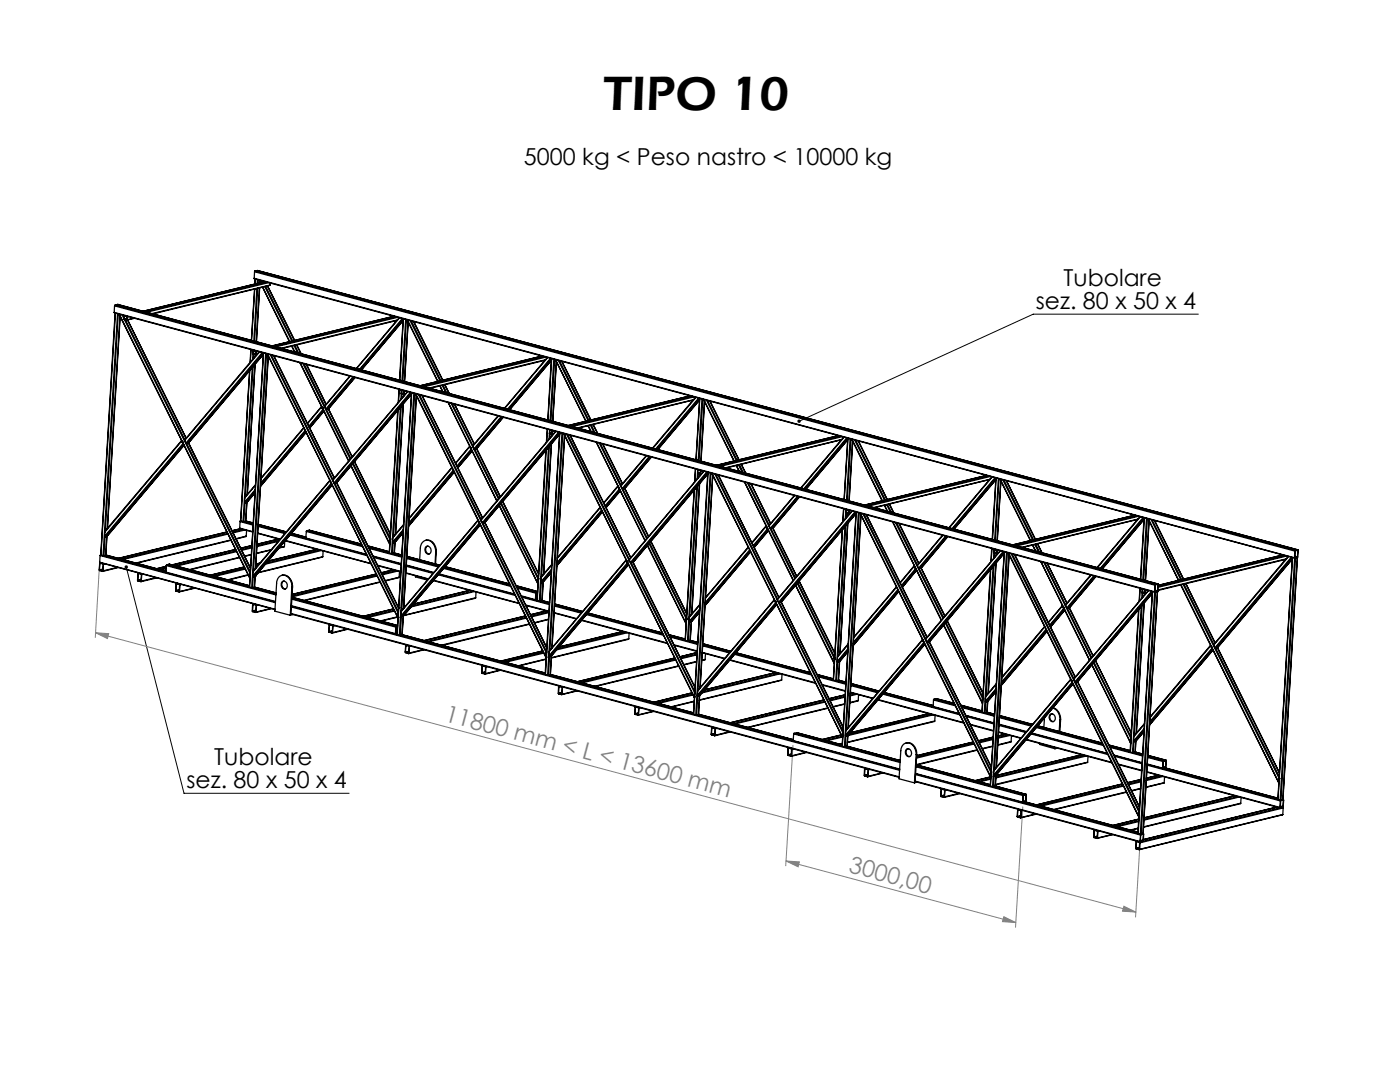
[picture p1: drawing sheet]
<svg xmlns="http://www.w3.org/2000/svg" width="279mm" height="216mm" viewBox="0 0 279 216" stroke-linecap="round" stroke-linejoin="round" font-family="sans-serif">
<defs><g id="words">
<text font-size="9.9" x="120.4" y="21.9">TIPO 10</text>
<g font-size="4.7">
<text x="104.6" y="32.9">5000 kg &lt; Peso nastro &lt; 10000 kg</text>
<text x="212.3" y="57.1">Tubolare</text>
<text x="206.7" y="61.6">sez. 80 x 50 x 4</text>
<text x="42.8" y="152.7">Tubolare</text>
<text x="37.2" y="157.2">sez. 80 x 50 x 4</text>
</g>
<g font-size="4.7" fill="#808080">
<text x="88.6" y="143.9" transform="rotate(15 88.6 143.9)">11800 mm &lt; L &lt; 13600 mm</text>
<text x="169.2" y="174" transform="rotate(15 169.2 174)">3000,00</text>
</g>
</g></defs>
<path d="M19.8 113.1l-.8 14.1M19 126.3l2.7 .1-.3 1zM19.1 126.3l207.6 55.7M158.3 148.7l-1.5 24.1M156.9 171.8l45.8 12.3M156.9 171.8l2.6 .2-.2 1zM204.1 161l-1.4 24M227.5 168.9l-.9 14.1M200.3 182.9l2.4 1.2-2.6-.2zM224.3 180.8l2.4 1.2-2.7-.2z" fill="none" stroke="#808080" stroke-width=".2"/>
<path d="M239.1 62.7h-32.9l-46.7 21.4M25.2 113.1l11.5 45.2h33" fill="none" stroke="#000" stroke-width=".2"/>
<path d="M24.9 113a.34 .34 0 0 0 .2 .5 .34 .34 0 0 0 .4-.3 .34 .34 0 0 0-.4-.4l.1 .3-.1-.3zM159.2 83.9v.3l.3-.1-.3 .1a.35 .35 0 0 0 .5 .1 .35 .35 0 0 0 0-.5 .35 .35 0 0 0-.5 .1z" fill="#000"/>
<g fill="#808080">
<path d="M19 126.3l2.7 .1-.3 1zM224.3 180.8l2.4 1.2-2.7-.2z"/>
<path d="M156.9 171.8l2.6 .2-.2 1zM200.3 182.9l2.4 1.2-2.6-.2z"/>
</g>
<g fill="none" stroke="#000" stroke-width=".25">
<path d="M50.7 55.5v.1l207.7 55.8M50.7 55.5l207.6 55.8M50.8 57.7l-.6 10.2M50.8 54.2l207.6 55.8M50.8 54.2l-.1 1.3M50.9 54.1l-.1 .1M50.9 54.1l207.6 55.7M50.9 55.7l-.1 1M50.9 55.7v1M51.3 57.6l-.6 10.5M51.4 54l207.6 55.7M51.4 54l-.5 .1"/>
<path d="M51.4 54h.1M51.4 55.8l-.1 .8M51.4 57.5l-.6 10.6M51.5 55.8v.7M51.7 55.9l.2 .5M51.8 55.9l.2 .5M51.8 57.4l-.6 10.8M51.9 56.3v.1M52.3 56.1l.1 .2M52.4 57.3l5.3 10.9M52.4 57.3l5.4 10.9M52.5 56.1l.1 .2"/>
<path d="M52.8 56.2l-24.3 5.9M52.8 57.2l5.4 10.9M53 57.2l5.4 10.8M53.3 56.3l-24.3 5.9M53.4 57.1l5.4 10.8M53.4 57l5.4 10.9M53.6 56.4l-24.3 5.9M53.9 56.9l-23.5 5.8M53.9 56.9l-23.6 5.7M53.9 56.5v.4M22.8 62.3l207.7 55.9-2.9 48.2M22.8 62.3l207.6 55.8"/>
<path d="M22.9 61l207.6 55.8M22.9 61l-.1 1.3M23 60.9l-.1 .1M23 62.5l-2.9 48.2M23 60.9l207.6 55.7M23.5 60.7h.1M23.5 60.7l207.6 55.8M23.5 60.7l-.5 .2M23.5 62.6l-2.9 48.3M23.6 62.7l-2.6 43.2M23.7 62.7l26.1 52.7M23.8 62.7l26 52.5"/>
<path d="M24 63l-2.6 42.4M24 63.1l-2.6 42.3M24.4 62.8l.3 .8M24.6 62.9l.2 .4M24.8 63.6v.1M24.8 63.1l.5 .1v.7M24.8 63.8h.6M24.8 63.1v.5M24.8 63.7l.5 .2M24.8 63.8l25.1 50.6M24.9 63l-.2 .6 .1 .2M24.9 63l.4 .1"/>
<path d="M24.9 63h.1M24.9 63h-.1M24.9 63.1h-.1M25 63.9l11.9 23.9M25.3 63.1l.1 .2M25.3 63.1h.1M25.3 63.8v.1M25.3 63.6l-.5 .1M25.3 63.5l-.5 .1M25.4 63.3v.5M25.5 63.9l11.6 23.6M25.7 63.2l-.3 .1"/>
<path d="M26.7 63.5l-1.3 .3M26.9 63.5l-1.6 .4M49.8 73.9l-1.8 30.1M50.1 69.7l-.2 2.7M50.1 69.7l-.1 2.6M50.3 73.3l-1.8 30.8M50.5 70.6l-.1 1.1M50.5 70.6h.1M50.5 70v.6l.5 .2M50.5 69.9v.1M50.5 73.1l-1.5 26M50.6 70l.5 .1-.1 .6"/>
<path d="M50.6 70l-.1 .6M50.6 70.6l.4 .1M50.6 69.9l-.1 .1M50.6 69.9l.4 .1M50.6 69.9h.1M50.7 69.9h-.1M50.7 70.7l-.1 .8M50.7 70h-.1M50.9 72.6l-1.5 26.1M51 70.7h.1M51 70.8v.2M51 70l.1 .2"/>
<path d="M51 70h.1M51 70.5l-.4 .1M51.1 70.7l-.1 .1M51.1 70.4l-.6 .2M51.1 70.2v.5M51.3 70.8h-.3v.2M51.3 70.7h-.2M51.4 70.1l-.3 .1M51.7 70.2l-14.8 17.7M51.8 70.2l-14.9 17.7M52.4 70.3l-15.3 18.1M52.5 70.7l-14.9 17.7"/>
<path d="M52.5 70.4l-15.2 18.1M52.6 70.4l-2.8 46.8M53 70.5l-2.8 46.8M53.2 70.6l-2.6 43.2M53.3 70.6l26.1 52.7M53.4 70.6l26 52.6M53.5 71l-2.5 42.4 2.6-42.4M53.9 70.8l25.5 51.5M54.2 70.8l12.3 24.9M54.6 70.9l12.1 24.5M58.2 69.1l.6 1.1M58.7 68.9l.7 1.5"/>
<path d="M58.8 68.9l.8 1.6M59.2 68.8l.9 1.8M59.8 72.4l9.8 19.6M59.9 72.4l9.7 19.6M60.4 72.5l9.5 19.1M60.7 72.6l4.1 8.4M61.1 72.7l4 8M61.2 72.7l3.9 7.9M69.8 75l-5 6M69.9 75.1l-5.1 6M70.4 75.2l-5.3 6.4M70.6 75.2l-5.4 6.5"/>
<path d="M70.8 75.3l-5.3 6.3M70.9 75.3l-5.4 6.3M71.9 73.8l8.6-10.2-.8 12.3M78.6 63.1l-24.3 5.9M79 63.2l-24.3 5.9M79.2 64l-23 5.6M79.3 63.9l-23.2 5.6M79.3 63.3l-24.3 5.9M79.6 77.7l-.1 2.6M79.7 63.4l-8.6 10.2M79.7 77.7l-.2 2.5M79.7 63.4l-8.5 10.2"/>
<path d="M80.1 78.5l-.1 1.2M80.1 78.5l.1 .1M80.1 77.8v.1M80.2 78h.4v.7M80.2 78l-.1 .5M80.2 78.6l.4 .1M80.2 77.9l-.2 .6 .6 .2M80.2 77.9l.4 .1M80.2 77.9h.1M80.2 77.8v.1M80.2 78.7v.7M80.3 77.9l-.1 .1"/>
<path d="M80.3 63.6l-8.6 10.1M80.5 63.9l-8.4 9.9M80.5 63.6l-.7 12.3M80.6 78l.1 .1M80.6 78h.1M80.6 78.7h.1M80.6 78.5l-.4 .1M80.6 78.4l-.5 .1M80.7 78.7h-.1M80.7 78.1v.6M80.8 78.7h-.2v.3v-.3M80.9 78.6l-.2 .1"/>
<path d="M81 63.7l-.8 12.3M81 78l-.3 .1M81.1 63.8l-.7 12.3M81.2 63.8l6.1 12.3-6-12.2M81.3 78.1l-14.9 17.7M81.4 78.1l-15 17.7M81.5 64.2l-.7 11.9 .7-11.9M81.8 64l6 12M81.9 78.3l-15.2 18M82.1 78.7l-14.9 17.6M82.1 78.4l-15.3 18M82.1 64l5.9 12"/>
<path d="M82.2 78.4l-2.9 48.2M82.6 78.5l-2.9 48.3M82.8 78.5l-2.6 43.3M82.9 78.6l26.1 52.6M83 78.6l26 52.5M83.1 78.9l-2.6 42.5M83.1 79l-2.5 42.3M83.5 78.7l25.5 51.5 .1-.1M83.7 78.8l12.3 24.8M84.2 78.9l12.1 24.4M87.8 77l.6 1.2M88.3 76.9l.7 1.5"/>
<path d="M88.4 75.8l-5.8-11.6 5.7 11.7M88.4 76.8l.8 1.6M88.8 76.8l.9 1.7-.9-1.7M108.2 71l-24.4 6M108.6 71.2l-24.3 5.9M108.8 71.9l-23 5.6M108.8 71.8l-23.2 5.6M108.9 71.3l-24.3 5.9M109.2 71.3l-8.6 10.2M109.3 71.4l-8.6 10.1M109.9 71.5l-8.6 10.2M110 71.9l-8.3 9.9"/>
<path d="M110.1 71.6l-.7 12.2M110.5 71.7l-.7 12.2M110.7 71.7l-.7 12.3M110.8 71.8l6.1 12.3M111 72.1l-.7 12 .8-11.9M111.4 71.9l6 12M111.7 72l5.8 11.9M112.1 72.1l5.8 11.7M137.8 79l-24.4 5.9M138.2 79.1l-24.4 5.9M138.3 79.8l-22.9 5.6M138.4 79.8l-23.2 5.6"/>
<path d="M138.5 79.2l-24.3 5.9M138.8 79.3l-8.6 10.1M138.9 79.3l-8.6 10.1M139.4 79.4l-8.6 10.2M139.6 79.8l-8.3 9.9M139.6 79.5l-8.6 10.1M139.6 79.5l-.7 12.3 .8-12.3M140.1 79.6l-.8 12.3M140.3 79.7l-.8 12.2M140.4 79.7l6.1 12.3M141 79.9l5.9 12M141.2 79.9l5.9 11.9"/>
<path d="M36.2 88v-.1l-15.2 18M36.2 88l.3 .5M36.2 88l-15.2 18.2M36.3 87.9l.2 .6M36.4 88.2h.1M36.4 88.3h.1M36.5 88.5l.1 .1M36.5 88.5l-15.6 18.5M36.6 88.6l-15.6 18.6M36.7 88.8l-15.4 18.3M36.9 87.9l.2 .5M37.1 88.4l.2 .1"/>
<path d="M37.3 88.5l12.7 25.6M37.6 88.4l12.4 24.9M37.6 88.4l12.4 25M37.6 88.4l-.3 .1M48.9 99.3l-.1 .9M50.9 97.7l-2.1 2.5M50.9 98l-2 2.4M51 96.7l-2.1 2.6M51 96.8l-2.1 2.5M60.6 85.3l-8.5 10.1M60.6 85.4l-8.5 10.1M60.9 85.9l-8.9 10.5"/>
<path d="M61 86l-9 10.7M61.1 86.3l-9.1 10.7M64.2 81.2v-.1l-2.9 3.4M64.2 81.2l.2 .5M64.2 81.2l-2.8 3.3M64.2 81.2l.3 .5M64.3 81.4h.1M64.3 81.5h.1M64.4 81.7l.1 .1-2.8 3.4M64.4 81.7l-2.8 3.4M64.6 82.1l-2.8 3.3M64.8 81v.1"/>
<path d="M64.8 81.1l.3 .5M65.1 81.6l.1 .1M65.2 81.7l4.8 9.8M65.5 81.6h.1M65.5 81.6l4.8 9.6M65.5 81.6l-.3 .1M65.8 96v-.2l-15.2 18.1M65.8 96l.3 .4M65.8 96l-15.3 18.1M65.9 96l.2 .5M65.9 95.9v.1M65.9 96.1h.1"/>
<path d="M66 96.2h.1M66.1 96.4l.1 .2-15.7 18.5M66.1 96.4l-15.7 18.5M66.3 96.8l-15.4 18.2M66.4 95.8l.3 .5M66.7 96.3l.1 .1M66.8 96.4l12.7 25.7M67.2 96.3l12.4 25M67.2 96.3l-.4 .1M70 93l7.8 15.6M70.1 92.9l7.7 15.5M70.4 92.6l7.4 15 .1-.2"/>
<path d="M70.5 92.4l7.4 14.9M70.7 92.1l7.2 14.5M70.8 92.1l7.1 14.4M79.4 81.9l-1.7 28.4M79.4 81.8l-1.7 28.5M79.9 81.3l-1.8 29.2M80.1 81.1l-1.6 26M80.5 80.6l-1.6 26M80.5 80.6l-1.5 26M89.4 80.3l9.7 19.6M89.5 80.3l9.7 19.6M90 80.5l9.5 19.1"/>
<path d="M90.2 93.3l-8.5 10.1M90.2 93.3l-8.5 10.2M90.2 80.5l4.2 8.4M90.5 93.8l-8.9 10.6M90.6 94l-9 10.6M90.7 94.2l-9.1 10.8 9.1-10.8M90.7 80.6l4 8M93.7 89.1v-.1l-2.8 3.4M93.7 89.1l.3 .6M93.7 89.1l-2.8 3.4M93.8 89.1h.1M93.9 89.3h.1"/>
<path d="M93.9 89.4h.1M94 89.7h.1l-2.8 3.4M94 89.7l-2.8 3.3M94 89.6l.1 .1M94.2 90l-2.8 3.3M94.4 89l.2 .5M94.6 89.5l.2 .1M94.8 89.6l4.8 9.8M95.1 89.5h.1M95.1 89.5l5.3-6.2-5.3 6.2M95.1 89.5l-.3 .1M95.1 89.5l4.7 9.6"/>
<path d="M95.1 89.5l4.8 9.6M99.4 83l-5 6M99.5 83l-5.1 6M100 83.1l-5.4 6.4M100.2 83.2l-5.4 6.4M101.5 81.7l8.5-10.2-.7 12.3M108.9 89.9l-1.7 29.9M109 89.8l-1.8 30M109.2 85.6l-.2 2.6M109.3 85.6l-.2 2.6M109.5 89.3l-1.9 30.6M109.6 86.4l.5 .3"/>
<path d="M109.6 86.5v1.1M109.6 89l-1.5 26M109.7 86.4v.1M109.7 85.7v.2M109.7 85.9l.5 .1M109.7 85.9l-.1 .5M109.7 86.5l.4 .1M109.7 85.8v.1M109.7 85.8l.5 .1M109.7 85.8h.1M109.8 86.6l-.1 .8M109.8 85.8h-.1"/>
<path d="M109.8 85.9h-.1M110 88.6l-1.5 25.9M110.1 88.5l-1.6 26M110.1 86.7v.3M110.2 85.9l.1 .1M110.2 85.9h.1M110.2 86.6h-.1M110.2 86.4l-.5 .1M110.2 86.3l-.5 .1M110.2 86l-.1 .6M110.2 86.6l-.1 .1M110.3 86l-.1 .6"/>
<path d="M110.4 86.6l-.2 .1v.2M110.5 86.5l-.3 .1M110.6 86h-.3M110.9 86.1l-14.9 17.5M110.9 86.1l-14.9 17.7M111.5 86.2l-15.2 18.1M111.7 86.3l-15.3 18.1M111.7 86.6l-14.9 17.7M112.1 86.4l-2.8 48.3M112.3 86.5l-2.6 43.3M112.5 86.5l26.1 52.7M112.5 86.5l26 52.6"/>
<path d="M113.1 86.6l25.5 51.6v-.2M113.3 86.7l12.3 24.9M113.8 86.9l12.1 24.4M117.3 84.9l.6 1.2M117.4 84.9l.6 1.2M117.8 84.8l.7 1.5M118 84.8l.7 1.6M118.4 84.7l.9 1.8M119 88.2l9.7 19.7-9.7-19.6M119.6 88.4l9.4 19.1M119.8 88.5l4.2 8.3M120.3 88.6l3.9 7.9-3.9-7.9"/>
<path d="M123.3 97.1v-.1l-2.8 3.3M123.3 97l.3 .6M123.3 97.1l.3 .5M123.3 97.1l-2.8 3.3M123.4 97.3h.1M123.5 97.3v.1M123.6 97.6v.1M123.6 97.6l-2.8 3.3M123.6 97.6h.1M123.7 97.7l-2.9 3.4M123.9 97l.3 .5M124.2 97.5l.1 .1"/>
<path d="M124.3 97.6l4.9 9.8M124.7 97.5l4.7 9.6M124.7 97.5l-.4 .1M124.7 97.5h.1M124.7 97.5l4.7 9.5M129 90.9l-5.1 6.1M129.6 91.1l-5.4 6.4M129.8 91.1l-5.5 6.5M130 91.2l-5.3 6.3M138.6 97.7l-1.8 30.1M138.7 96.1l.1-2.5-.2 2.6M139 97.2l-1.8 30.7"/>
<path d="M139.2 94.4l-.1 1.2M139.2 96.9l-1.5 26M139.2 94.4h.1M139.2 93.7v.1M139.3 93.8l.5 .1-.1 .7M139.3 93.8l-.1 .6M139.3 94.4l.4 .2M139.3 93.7h.1M139.4 93.8h-.1M139.4 94.5l-.1 .8M139.6 96.5l-1.6 26M139.6 96.5l-1.5 25.9"/>
<path d="M139.7 94.6v.3M139.7 94.5v.4M139.8 93.8h-.6v.7l.5 .1M139.8 93.8v.2M139.8 93.8h.1M139.8 94.3l-.5 .1M139.8 94.3l-.6 .1M139.8 94.5l-.1 .1M139.8 94v.5M139.9 94.6h-.2M140.1 94.5h-.3M140.1 93.9l-.3 .1"/>
<path d="M140.4 94l-14.8 17.7M140.5 94l-14.9 17.7M140.6 80.1l-.7 11.9M141.1 94.2l-15.3 18M141.3 94.5l-15 17.7M141.3 94.2l-2.9 48.3M141.7 80l5.8 11.8M141.7 94.3l-2.8 48.3M141.9 94.4l-2.6 43.3M142 94.4l26.1 52.7v-.1M142.1 94.4l26 52.6M142.7 94.6l25.5 51.5"/>
<path d="M142.9 94.7l12.3 24.8M143.3 94.8l12.1 24.4M146.9 92.9l.6 1.2M147 92.9l.6 1.2M147.4 92.8l.7 1.4M147.6 92.7l.7 1.6M148.6 96.2l9.7 19.6-9.7-19.6M148.8 94.4l-.8-1.8 .8 1.8M149.2 96.3l9.4 19.1M149.4 96.4l4.1 8.4M158.5 98.8l-5 6.1M158.6 98.9l-5.1 6"/>
<path d="M159.2 99l-5.5 6.4M159.3 99.1l-5.4 6.4M167.3 86.9l-24.3 6M167.7 87l-24.3 6M167.9 87.8l-23 5.6M168 87.7l-23.2 5.6M168.1 87.1l-24.4 6M168.4 87.2l-8.6 10.2M168.5 87.2l-8.6 10.2M169 87.4l-8.6 10.1M169.2 87.8l-8.4 9.8M169.2 87.4l-8.6 10.2"/>
<path d="M169.2 87.4l-.7 12.3M169.2 87.5l-.7 12.2M169.7 87.6l-.8 12.2M169.8 87.6l-.7 12.3M170 87.6l6 12.3M170 87.7l6.1 12.2M170.1 88l-.7 11.9M170.2 88.1l-.7 11.9M170.6 87.8l5.9 12M170.8 87.9l5.9 11.9M171.3 88l5.8 11.7M196.9 94.9l-24.4 5.9"/>
<path d="M197.3 95l-24.3 5.9M197.4 95.7l-22.9 5.6M197.6 95.6l-23.3 5.7M197.6 95.1l-24.3 5.9M197.9 95.1l-8.5 10.2M198 95.2l-8.6 10.1M198.6 95.3l-8.6 10.2M198.7 95.4l-8.6 10.1M198.8 95.7l-8.4 9.9M198.8 95.4l-.8 12.2M198.8 95.4l-.7 12.2M199.2 95.5l-.7 12.3"/>
<path d="M199.4 95.5l-.8 12.3M199.5 95.6l6.1 12.3M199.7 96l-.7 11.9M200.1 95.7l6 12.1M200.4 95.8l5.9 11.9M200.8 95.9l5.9 11.7M19.9 113.7v.1M19.9 112.4l-.1 1.4 .7 .2 .1-.1M19.9 112.2l35 9.4M19.9 113.8l.6 .1M19.9 112.4l.7 .2-.1 1.3M19.9 112.3h.1"/>
<path d="M19.9 112.4v1.3M19.9 112.4h.2M20 112.3l-.1 .1M20 112.3l.6 .2M20 110.8l-.1 1.4M20 110.8l35 9.5M20.1 110.7h.1M20.1 110.7l-.1 .1M20.1 110.7l.5 .2M20.5 113.9h.1M20.5 113.6l-.6 .2M20.5 113.6l-.6 .1"/>
<path d="M20.6 110.9h.1M20.6 112.5v.1M20.6 112.5h.1M20.6 112.6v1.3M20.6 110.9l12.6 3.3M20.9 107l.1 .2M21 106.2l-.1 .8M21 107.2l-.3 3.7M21 112.5l-.4 .1M21 105.9v.3M21.1 110.8h.1M21.1 110.8l-.4 .1"/>
<path d="M21.1 110.7l12 3.3-12-3.2M21.3 107.1l-.3 .1M21.3 107.1l-.2 3.7M21.3 107v.1M23.5 113.2l-2.9 .7M23.6 111.4l21.7-5.2-21.7 5.2M23.6 113.2l-3.1 .8M27.5 115.8l.1 .1M27.6 115.9l.5 .1M27.6 114.5l.6 .1-.1 1.4M27.6 114.5l-.1 1.3M27.6 114.5h.1"/>
<path d="M27.7 114.3l-.1 .1M28.1 116h.1M28.2 115.7l-.6 .2M28.2 115.6l-.7 .2M28.2 114.5l.1 .2M28.2 114.5l-.7-.1-.1 1.4 .1 .1 .6 .2M28.2 116l-.1 .1M28.2 114.5h.1M28.3 114.7l-.1 1.3M28.6 114.6l-.3 .1M31.1 115.3l-2.9 .7M31.3 115.3l-3.1 .8"/>
<path d="M33.1 114.2l21.9 5.9M33.1 114.2l21.9 5.8M33.2 113.5l-1 .2M33.2 113.3l-1.3 .3M33.2 113l-1.9 .5M33.2 112.9l-.1 1.3M33.2 112.9l21.9 5.8M33.3 112.7l16.5 4.5M33.3 112.7l-.1 .2M33.8 112.6l16 4.3M33.8 112.6l-.5 .1M33.8 112.6h.1"/>
<path d="M35.1 117.8l.1 .1M35.2 117.9l.5 .1M35.2 116.6l.6 .1-.1 1.3M35.2 116.6l-.1 1.2M35.2 116.4l-.1 1.5 .7 .1M35.2 116.4l.6 .2M35.3 116.4h-.1M35.3 116.5l-.1 .1M35.7 118h.1M35.8 117.7l-.6 .2M35.8 117.7l-.7 .1M35.8 116.6l.1 .1"/>
<path d="M35.8 116.6h.1M35.9 116.7l-.1 1.3M36.2 116.6l-.3 .1M38.7 117.3l-2.9 .7M38.9 117.4l-3.1 .7M45.4 106.4l-21.2 5.2M45.5 106.6l-21 5.1M46.1 107.7l-19 4.7M46.1 107.8l-18.9 4.6M47 109.6l-12.7 3.1M47.1 109.9l-12.2 3M47.2 110.1l-12 2.9"/>
<path d="M47.8 111.2l-10.1 2.5M47.8 105.4v.1l2.6 .7M47.8 111.3l-9.9 2.4M47.8 105.4l2.6 .7M47.9 104.1l-.1 1.3M47.9 104.1l2.6 .7M47.9 105.5l-1.6 .4 1.7-.4M48 103.9l-.1 .2M48 103.9h.1M48 103.9v.1M48 104l.5 .1M48.5 104.1h.1"/>
<path d="M48.5 105.7l-2.1 .5M48.5 104.1l2 .5M48.7 113.1l-6.8 1.7M48.8 113.1l-6.8 1.7M48.8 100.2l.1 .2M48.9 113.4l-6.4 1.5M48.9 105.8l-2.4 .5M48.9 100.4l-.3 3.7M48.9 113.6l-6 1.4M49 104h.1M49 104l1.5 .4M49 104l-.4 .1"/>
<path d="M49.1 107l-2 .6M49.1 107l-2 .5M49.2 105.8l-.1 1.2M49.2 100.3l-.3 .1M49.2 100.3l-.2 3.7M49.3 100.3h-.1M49.3 100.3l1.6-1.9-1.7 1.9M49.3 100.3l-.3 3.7M49.5 114.7l-4.1 1M49.5 114.8l-4 .9M49.7 112.9l.3-.1-.2 .1M49.8 115.2v.2"/>
<path d="M49.8 117.2l.4 .1M49.8 115.3h.1M49.9 114.4l-.1 .8M49.9 113.1h.1M49.9 114.2v.2M49.9 114.3v.1M49.9 114.4v.9M49.9 114.5h.1M50 113.3h.1M50.1 110.7l-1.2 .3M50.2 110.6l-1.4 .3M50.2 117.3h.2"/>
<path d="M50.2 109.3l-2 .5M50.2 109.1l-2 .6M50.3 108.8l-2.3 .6 2.3-.5M50.3 117.3l4.8 1.3M50.4 114.9l.1 .2M50.5 114.1l-.1 .8M50.5 115.1l-.1 2.2M50.6 113.9l-.1 .2M50.8 117.2l-.4 .1M50.8 117.2h.1M50.8 117.2l4.3 1.1M50.9 115h.1"/>
<path d="M50.9 115l-.1 2.2M50.9 115l-.4 .1M51.3 108.6l4.3-1-4.3 1M51.4 113h-.4M51.4 106.4l4.5 1.2M51.5 105l5.3 1.5M51.5 104.9l5.4 1.4M51.5 112.7l-.5 .2M51.9 112.4l-.9 .2M54 109.7l-2.8 .8M54.2 109.7l-3 .7M55.5 108l-4.2 1.1"/>
<path d="M55.7 107.8l-4.4 1.1M56.3 114.8a1.98 1.98 0 0 1 2.1 2.3M56.3 116.1a.78 .78 0 0 1 1 .4 .78 .78 0 0 1-.3 1 .85 .85 0 0 1-.8-.5 .85 .85 0 0 1 .1-.9zM56.6 116a.87 .87 0 0 0-.3 .9 .87 .87 0 0 0 .7 .6M56.8 109l-1.1 .4M56.8 109l-1.1 .3M56.8 108v1M56.9 107.9l17.2 4.6M57 107.8l17 4.6M57.1 106.1l-5.6-1.5 5.6 1.6M57.9 106.8l15.4 4.1M58 106.6l3.1 .9"/>
<path d="M58.2 117.2a1.91 1.91 0 0 0-2.1-2.3 1.57 1.57 0 0 0-.9 1.4l-.3 5.7 3 .8M58.2 119.2l21.1 5.6M58.2 117.2l-.3 5.6M58.2 119.4l20.9 5.6M58.2 119.6l20.8 5.5M58.3 118.6l16.8-4.1-16.8 4.1M58.4 117.1l-.2 .1M58.4 117.1l-.3 5.5M61 107.4l12.2 3.3M61 107.4l12.1 3.2M61.1 107.2l-2.9-.8 2.9 .8M61.1 106l-.1 1.4"/>
<path d="M61.1 106l11.3 3.1M61.2 105.9l-.1 .1M61.2 105.9l11.1 3M61.7 105.8h.1M61.7 105.8l10.4 2.8M61.7 105.8l-.5 .1M63.3 109.6l-9.9 2.4M63.8 109.7l-10.7 2.7M64.1 109.9l-11.1 2.7M64.4 111.1l-12.9 3.2M64.4 111.1l-12.8 3.1M64.5 109.9l-.1 1.2"/>
<path d="M73.4 108.9l4.3 1.2M73.6 109.3l4.1 1M73.7 109.4l6.5 1.8M74.4 110.9l5.7 1.6M74.5 111.1l5.6 1.5M74.6 111.2l5.5 1.5M75.2 114.8l-16.9 4.1M75.3 114.9l-17 4.2M75.4 112.8l4.6 1.2M75.4 112.9l4.6 1.2M75.8 116.1l-15.2 3.7M75.9 116.2l-15.1 3.6"/>
<path d="M77.7 110.3l.4 .2M77.8 108.4v.2M77.8 108.4v.1M77.8 107.7h.1M77.9 107.5l-.1 .9M77.9 107.6h.1M78.1 110.5h.2M78.2 110.5l2 .5M78.4 108.1l.1 .2M78.4 107.3v.8M78.5 108.3l-.2 2.2M78.5 113.7l-2.4 .6"/>
<path d="M78.7 110.4l-.4 .1M78.7 110.4h.1M78.7 110.3l1.5 .4M78.7 110.3l1.5 .5M78.8 108.2l-.3 .1M78.8 108.2h.1M78.8 108.2l-.1 2.2M79.1 113.9l-2.9 .6M79.4 113.9l-3.1 .8M79.7 115.2l-2.8 .7M79.7 114.1v1.1M80.5 106.3l-1.7 1.9"/>
<path d="M80.5 105.9l-2 2.4M80.5 105.7l-2.1 2.4M80.5 104.7l-2.1 2.6M80.5 104.8l-2.1 2.5M81 114.3l4.5 1.2M81 114.4l4.4 1.2M81.1 113l5.3 1.4M81.1 112.8l5.4 1.5M81.1 112.7l5.5 1.5M81.2 111.3l6.4 1.7M81.2 111.4l6.3 1.7M81.2 111l6.6 1.8"/>
<path d="M82.9 114.9l2.5 .7M82.9 114.9v.2l2.4 .6M83 114.9h-.1M84.9 107.8a1.99 1.99 0 0 1 2.2 2.3M85.1 109.1a.76 .76 0 0 1 .9 .5 .76 .76 0 0 1-.6 1 .92 .92 0 0 1-.3-1.5zM85.3 109a.87 .87 0 0 0-.3 .9 .87 .87 0 0 0 .7 .6M86.5 115.9l17.1 4.5M86.5 115.8l17.1 4.6M87 110.2a1.95 1.95 0 0 0-2.2-2.3 1.74 1.74 0 0 0-.9 1.5l-.2 2.3M87 110.2l-.2 2.3M87.1 110.1l-.1 .1M87.1 110.1l-.2 2.5"/>
<path d="M87.5 114.7l15.3 4.1M87.6 114.6l15.2 4M87.6 114.5l15.1 4M88.5 113.4l13.5 3.6M88.7 113.3l13.1 3.5M88.8 113.1l12.9 3.4M93.8 117.8l-11.3 2.7M94.4 118l-12.2 2.9M94.7 118l-12.7 3.1M94.9 119.3l-14.3 3.5M95 118.1l-.1 1.2M95.4 103.9v-.1l-15.3 18.2"/>
<path d="M95.4 103.9l.2 .5M95.4 103.9l-15.3 18.1M95.4 103.9l.3 .5M95.4 103.9h.1M95.5 104.1h.1M95.6 104.1h.1M95.6 104.4l.1 .1-15.6 18.5M95.6 104.4l-15.6 18.5M95.8 104.7l-15.3 18.2M96 103.6v.2M96 103.8l.3 .5M96.3 104.3l.1 .1"/>
<path d="M96.4 104.4l12.7 25.6M96.8 104.2v.1M96.8 104.3l12.3 24.9M96.8 104.3l12.3 25M96.8 104.3l-.4 .1M99.9 100.5l7.5 15M100 100.4l7.4 14.9v.2M100.3 100l7.2 14.5M103 116.9l4.3 1.1M103.2 117.2l3.8 1M103.3 117.4l3.6 1M104 118.9l2.9 .8"/>
<path d="M104.1 119l2.8 .8M104.2 119.2l5.4 1.5M106.9 119.7v.1M106.9 119.6v.1M106.9 119.7h.1M106.9 119.4l.3 .1M106.9 118.4v1.3M106.9 119.3l.3 .1M106.9 119.8h.3M107 118.2l-.1 .2M107.2 119.6l-.3 .1M107.2 119.7l-.3 .1"/>
<path d="M107.2 119.8l.4 .1M107.2 118.2l-.2 .1-.1 1.3M107.3 118.1l-.3 .1M107.3 116.4l.1 .2M107.3 116.4l-7.7-15.5 7.8 15.6M107.4 116.4v.1M107.4 116.4h.1M107.4 115.5l-.1 .9M107.4 115.7h.1M107.4 115.4v.1M107.4 115.5h.1M107.4 115.5v.9"/>
<path d="M107.6 119.9l.2 .1M107.7 120l1.9 .5M108 116.1v.1M108 115.2v.9M108 116.2l-.2 3.8M108.2 119.9h.1M108.2 119.9l-.4 .1M108.2 119.8l1.5 .4M108.4 116.2l-.2 3.7M108.4 116.2h-.4M110 114.2l-1.6 2M110 113.8l-2 2.4"/>
<path d="M110.1 113.6l-2.1 2.5M110.1 112.7l-2.1 2.5M110.1 112.6l-2.1 2.6M119.8 101.2l-8.6 10.1M119.8 101.3l-8.6 10.1M120.1 101.8l-8.9 10.5M120.1 101.9l-8.9 10.6M120.2 102.1l-9.1 10.8M120.9 101.3l2.9-3.4-2.8 3.4M125 111.8v-.1l-15.4 18.3M125 111.8l.2 .5M125 111.8l-15.4 18.2"/>
<path d="M125 111.8l.3 .6M125 111.8h.1M125.1 112h.1M125.1 112.1h.1M125.2 112.3l.1 .1M125.2 112.3l-15.6 18.5M125.3 112.5l-15.6 18.5M125.6 111.7l.2 .5M125.8 112.2l.2 .1M126 112.3l15.3-18.1-2.9 48.3M126 112.3l12.6 25.6M126.3 112.2l12.4 25"/>
<path d="M126.3 112.2l-.3 .1M129.2 108.8l7.7 15.7M129.5 108.4l7.4 15.1 .1-.2M129.6 108.3l7.4 14.9M129.9 108l7.2 14.5M149.3 109.1l-8.5 10.1M149.4 109.2l-8.6 10.1M149.6 109.7l-8.8 10.5M149.7 109.9l-9 10.6M149.8 110.1l-9.1 10.8M152.9 105.1v-.2l-2.9 3.4M152.9 105.1l.2 .5"/>
<path d="M152.9 105.1l-2.8 3.3M152.9 105l.3 .6M153 105.2h.1M153.1 105.3h.1M153.1 105.6h.1M153.1 105.6l-2.8 3.3M153.2 105.7l-2.8 3.3M153.4 105.9l-2.9 3.3M153.5 104.9l.2 .5M153.7 105.4l.2 .1M153.8 104.5l-3.9-8 3.9 8M153.9 105.5l4.8 9.8"/>
<path d="M154.2 105.4l5.4-6.3-5.3 6.3M154.2 105.4l4.8 9.6M154.2 105.4l-.3 .1M154.2 105.4h.1M154.3 105.4l4.7 9.6M154.5 119.8v-.1l-15.2 18M154.5 119.8l.3 .5M154.5 119.8l-15.3 18.1M154.6 119.7l.2 .6M154.7 119.9h.1M155.2 119.6v.1M155.2 119.7l.2 .5"/>
<path d="M158.7 116.8l7.8 15.6v-.1M158.8 116.7l7.7 15.6M159.1 116.4l7.4 15M159.2 116.2l7.4 15M159.5 116l7.1 14.4M159.5 115.9l7.1 14.5M168.1 105.7l-1.8 30M168.3 101.5l-.1 2.6M168.4 101.5l-.2 2.5M168.6 105.1l-1.8 30.7M168.8 102.3l.5 .3M168.8 102.3l-.1 1.2"/>
<path d="M168.8 102.3l.1 .1M168.8 101.6v.1M168.8 104.9l-1.5 26M168.8 101.8l.6 .1M168.8 101.8v.5M168.9 101.7h.1M168.9 102.4l.4 .1M168.9 101.7l-.1 .6M168.9 101.7l.4 .1M168.9 102.5v.8M169 101.7l-.2 .1M169.2 104.4l-1.6 26"/>
<path d="M169.3 102.6v.2M169.3 101.8l.1 .1M169.3 101.8h.1M169.3 102.5h.1M169.3 102.3l-.4 .1M169.4 101.9l-.1 .6M169.4 102.5l-.1 .1M169.4 102.2l-.6 .1M169.4 101.9v.6M169.5 102.5l-.2 .1v.2M169.6 102.4l-.2 .1M169.7 101.8l-.3 .1"/>
<path d="M170 102l-14.8 17.6M170.1 102l-14.9 17.7M170.6 102.1l-15.2 18.1M170.8 102.5l-14.9 17.7M170.9 102.2l-2.8 46.7M171.3 102.3l-2.8 46.7M171.5 102.3l-2.6 43.3M171.6 102.4l26.1 52.7-3.1 .7 3.1-.8M171.7 102.4l26 52.5M171.8 102.8l-2.5 42.4M172.2 102.6l25.5 51.5M172.4 102.6l12.3 24.9"/>
<path d="M172.9 102.7l12.1 24.4M176.5 100.8l.6 1.2M177 100.7l.7 1.5M177.1 100.7l.8 1.5M177.5 100.6l.9 1.7M177.5 100.6l.9 1.8M178.1 104.1l9.8 19.7M178.2 104.1l9.7 19.7M178.7 104.3l9.5 19.1M178.9 117.1l-8.5 10.1M178.9 117.2l-8.5 10.1M179 104.4l4.1 8.3"/>
<path d="M179.2 117.7l-8.9 10.5M179.2 117.8l-8.9 10.6M179.4 118l-9.1 10.8M179.4 104.5l4 7.9-3.9-7.9M180.1 117.2l2.8-3.4-2.8 3.4M182.5 113v-.1l-2.9 3.3M182.5 113l.2 .5M182.5 113l-2.8 3.3M182.5 112.9l.2 .6M182.6 113.1v.1M182.6 113.2h.1M182.7 113.5l.1 .1"/>
<path d="M182.7 113.5l-2.8 3.3M182.8 113.5h.1M182.8 113.6l-2.8 3.3M183.1 112.9l.2 .4M183.3 113.3l.1 .2M183.4 113.5l4.9 9.7M183.8 113.3l5.4-6.2-5.4 6.3M183.8 113.3l4.8 9.6M183.8 113.4l4.8 9.5M183.8 113.4l-.4 .1M183.8 113.3v.1M188.1 106.8l-5 6.1"/>
<path d="M188.2 106.8l-5.1 6.1M188.7 107l-5.4 6.3M188.9 107l-5.5 6.5M197.7 113.7l-1.7 28.4M197.7 113.6l-1.7 28.5M197.9 109.4l-.1 2.6M198 109.4l-.2 2.6M198.2 113.1l-1.8 29.1M198.3 110.2l.1 .2M198.3 110.3v1.1M198.4 112.9l-1.6 25.9M198.4 110.3h.1"/>
<path d="M198.4 109.6v.1M198.4 109.7l.5 .1M198.4 109.6h.1M198.4 109.7v.6M198.4 110.3l.5 .2M198.4 110.4l.5 .1M198.5 110.4v.8M198.5 109.7h-.1M198.8 112.4l-1.6 26M198.8 112.4l-1.6 25.9M198.9 110.5h.1M198.9 110.5v.3"/>
<path d="M198.9 109.8v.7M198.9 109.7l-.5-.1-.1 .6M198.9 109.7l.1 .2M198.9 110.5v.2M198.9 110.2l-.5 .1M198.9 110.1l-.5 .2M199 110.4l-.1 .1M199 109.7h-.1M199 109.9v.5M199.1 110.5h-.2M199.2 110.3l-.2 .1M199.3 109.8l-.3 .1"/>
<path d="M199.6 109.9l-14.9 17.7M199.7 109.9l-15 17.7M200.2 110.1l-15.2 18M200.4 110.5l-14.9 17.6M200.4 110.1l-15.3 18.1M200.4 110.4l-14.9 17.7M200.4 110.1l-2.7 46.7M200.9 110.2l-2.8 46.8M201 110.3l-2.5 43.3M201.2 110.3l26.1 52.7M201.3 110.3l26 52.6M201.4 110.7l-2.6 42.4"/>
<path d="M201.8 110.5l25.5 51.5M202 110.5l12.3 24.9M202.5 110.7l12.1 24.4M206.1 108.8l.6 1.2M206.5 108.7l.8 1.4M206.7 108.6l.8 1.6M207 108.5l.9 1.8M207.1 108.5l.9 1.8M207.7 112.1l9.7 19.6M207.8 112.1l9.7 19.6M208.3 112.2l9.5 19.1M208.5 112.3l4.2 8.4"/>
<path d="M209 112.4l3.9 8M217.7 114.7l-5 6.1M217.8 114.8l-5.1 6M218.3 114.9l-5.4 6.4M218.5 115l-5.5 6.4M218.7 115l-5.3 6.3M226.5 102.8l-24.4 5.9M226.9 102.9l-24.3 5.9M227 103.6l-23 5.7M227.1 103.6l-23.2 5.6M227.2 103l-24.3 5.9M227.5 103.1l-8.6 10.1"/>
<path d="M227.5 117.4l-.2 2.6M227.5 117.4l-.1 2.5M227.6 103.1l-8.6 10.2M228 117.5v.1M228 117.7h.5M228 117.5h.1M228 117.7l-.1 1.7M228 118.3l.4 .1M228.1 118.4l-.1 .8M228.1 117.6l-.1 .1M228.1 103.3l-8.5 10.1M228.3 103.6l-8.3 9.9"/>
<path d="M228.3 103.3l-.7 12.3M228.3 103.3l-8.6 10.2M228.4 103.3l-.8 12.3M228.4 118.5v.2M228.5 117.7v.7M228.5 117.7l-.5-.1v.7M228.5 117.7l.1 .1M228.5 118.4h.1M228.5 118.1l-.5 .2M228.5 118.4h-.1M228.5 117.7h.1M228.6 117.8l-.1 .6"/>
<path d="M228.7 118.4l-.2 .1v.2M228.7 118.3l-.2 .1M228.8 103.4l-.7 12.3M228.8 117.8h-.2M229 103.5l-.8 12.2M229.1 103.5l6.1 12.3M229.2 117.8l-14.9 17.6M229.2 117.8l-14.9 17.7M229.3 103.9l-.7 12 .7-11.9M229.7 103.7l6 12M229.8 118l-15.2 18M229.9 103.8l5.9 11.8"/>
<path d="M230 118.4l-14.9 17.6M230 118l-2.8 48.3M230.4 103.9l5.8 11.7M230.5 117.9l.5 .1M230.5 116.8l-.1 1.3M230.5 118.1h.1M230.5 117.8l.5 .1M230.6 116.6l-.1 .2M230.6 116.6l.5-.1-.1 1.5M231 118l-.5 .1M231 116.6h.1M231 118h.1"/>
<path d="M231 117.9v.1M231 118l-.5 .2-.1-.1M231 118l-2.9 48.3M231 118l-.4 .1-2.8 48.3M231 118l-2.9 48.4M231.1 116.6l-.6 .1v1.4M231.1 116.6l-.1 1.3M235.6 116.7l19.6 39.5M235.7 116.7l19.5 39.4M236.1 116.6l19.1 38.6M236.3 116.6l6 12M236.6 116.5l5.9 11.8"/>
<path d="M256 110.7l-24.9 6.1M256.5 110.9l-25.4 6.1M256.6 111.6l-25.5 6.2M256.7 111.5l-25.6 6.2M256.8 110.9l-25.7 6.3M257.1 111l-14.9 17.7M257.2 111.1l-15 17.6M257.7 111.2l-15.2 18.1M257.9 111.6l-14.9 17.7M257.9 111.2l-15.3 18.1M258 111.3l-3 48.2M258.3 111.3l.1 .1"/>
<path d="M258.4 111.4l-2.9 48.3M258.4 110l-.1 1.3M258.4 111.3h.1M258.4 111.1l.5 .1M258.4 111l.5 .1M258.5 109.8l-.1 .2M258.9 111.3l-2.9 48.3M258.9 111.3h-.3l-2.9 48.4M258.9 111.2l-.5 .1M258.9 111.3l-.5 .1M258.9 109.8l.1 .1M258.9 111.1v.1"/>
<path d="M259 109.9h-.5l-.1 1.4M259 109.7l-.1 1.6M259 109.9l-.1 1.2M259 109.7l-.5 .1M50.4 121.9v.1M50.4 122l.6 .1M50.5 120.7l.6 .1-.1 1.3M50.5 120.5h.1M50.5 120.7l-.1 1.2M50.6 120.6l-.1 .1M51 122.1h.1M51 121.8l-.6 .2"/>
<path d="M51 121.7l-.6 .2M51.1 120.7l.1 .1M51.1 120.7l-.7-.2-.1 1.5 .8 .1M51.2 120.7h-.1M51.2 120.8l-.1 1.3M51.5 120.7l-.3 .1M54 121.4l-2.9 .7M54.2 121.5l-3.2 .7M58.1 122.5l121.4 32.6M58.1 122.4l121.4 32.6M58.1 121.1l121.4 32.6M58.1 121l20.9 5.5"/>
<path d="M58.1 122.5v.1M58.2 120.9l20.7 5.5M58.5 122.6l-.6 .2M65.7 126v.1M65.7 126.1l.6 .1M65.8 124.7l.6 .2-.1 1.3M65.8 124.6h.1M65.8 124.7l-.1 1.3M65.9 124.7h-.1M66.3 126.2h.1M66.3 125.9l-.6 .2M66.3 125.8l-.6 .2"/>
<path d="M66.4 124.8l-.7-.2-.1 1.5 .7 .2M66.4 124.8l.1 .1M66.4 126.2l-.1 .1M66.4 124.7v.1M66.5 124.9l-.1 1.3M66.7 124.8l-.2 .1M69.3 125.5l-2.9 .7M69.4 125.6l-3.1 .7M78.5 121.5l-6 1.5M78.7 121.8l-5.6 1.3M78.7 121.9l-5.3 1.3M78.9 126.4l.1 .1"/>
<path d="M79 126.5l.3 .1M79 125.1l-.1 1.3M79 126.5h.1M79 126.2l.3 .1M79 126.2h.3M79.1 125l-.1 .1M79.2 126.4l-.2 .1M79.2 126.5h-.2M79.3 126.6l.4 .2M79.3 123.1l-3.4 .8M79.3 125l-.2 .1-.1 1.4M79.3 123.2l-3.2 .7"/>
<path d="M79.3 125h-.2M79.4 123.2v.1M79.4 123.2h.1M79.4 122.3v.9M79.5 122.3l-.1 .9M79.5 122.3h.1M79.5 122.4v.1M79.5 122.1l-.1 .2M79.5 122.2v.1M79.6 121.2h.1M79.7 126.8h.2M79.8 126.8l29 7.7"/>
<path d="M80 122.9l.1 .1M80.1 122l-.1 .9M80.1 123l-.2 3.8M80.2 126.7l-.3 .1M80.3 126.6l28.5 7.7M80.3 126.6l-.1 .1M80.5 122.9l-.2 3.7M80.5 122.9l-.4 .1M80.5 122.9l-.3 3.8M80.9 120.9l-.3 .1 .3-.1M80.9 130.1l.1 .1M81 128.8v-.1l.6 .2"/>
<path d="M81 128.8l-.1 1.3 .6 .3 .1-.1M81 130.2l.5 .1M81 128.8l.7 .2-.2 1.3M81 128.7h.1M81 128.8l-.1 1.3M81.1 128.8h-.1M81.5 130.3h.1M81.6 130l-.6 .2M81.6 130l-.7 .1M81.6 128.9l.1 .1M81.7 129l-.1 1.3M81.7 128.8l-.1 .1"/>
<path d="M82 128.9l-.3 .1M84.5 129.6l-2.9 .7M84.7 129.6l-3.1 .8M96.2 134.2v.1M96.2 134.3l.6 .1M96.3 132.9l.6 .1-.1 1.4M96.3 132.9l-.1 1.3M96.3 132.8l-.2 1.5 .7 .2 .1-.1M96.3 132.8l.6 .2M96.4 132.8h-.1M96.4 132.9h-.1M96.8 134.4h.1"/>
<path d="M96.9 134.1l-.7 .2M96.9 134.1l-.7 .1M96.9 133l.1 .1M96.9 133h.1M97 133.1l-.1 1.3M97.3 133l-.3 .1M99.8 133.7l-2.9 .7M99.9 133.7l-3.1 .8M99.9 131.9l8.4-2-8.3 2M104.9 122.9l-20.2 4.9M104.9 120.7l4.7 1.3M105 120.8l4.6 1.2-3.6 .9"/>
<path d="M105 123.2l-19.7 4.8M105.1 123.3l-19.5 4.8M105.6 124.5l-17.5 4.2M105.7 124.6l-17.4 4.2M108.4 130.1l-7.9 2M108.5 130.3l-7.6 1.9M108.8 134.5l.1 .1M108.8 134.5l2.9-48.2-2.8 48.3M108.9 134.6l.4 .1M109 131.1v.2M109 131.6l-5.5 1.3M109 131.1v.1"/>
<path d="M109 131.1h.1M109 121.9l-3.1 .8M109 131.5l-5.6 1.4M109 130.2v.9M109 130.4h.1M109 130.2h.1M109.1 130.2h-.1M109.3 134.7h.2M109.4 134.7l29 7.8M109.5 123.6l-2.8 .7M109.5 123.5l-2.8 .7M109.5 122.2l-3.4 .9"/>
<path d="M109.6 130.8l.1 .2M109.6 130v.8M109.7 131l-.2 3.7M109.8 134.6l28.6 7.6M109.8 134.6l-.3 .1M110 130.9h.1M110 130.9l15.4-18.2-15.3 18.2M110 130.9l-.3 .1M110.1 130.9l-.3 3.7M110.2 129.3l2.5-42.4-2.6 42.4M110.6 122.3l4.4 1.2M110.6 122.2l4.5 1.2"/>
<path d="M110.7 120.5l5.6 1.5M110.7 120.8l5.4 1.4M110.7 120.9l5.3 1.4M111.5 138.3v.1M111.5 138.4l.5 .1M111.6 137h.1M111.5 137v1.3M111.5 137h.2M111.6 137l.6 .2-.2 1.3M111.6 136.9h-.1l-.1 1.5 .8 .1M111.6 136.9l.5 .2M111.7 136.9h-.2"/>
<path d="M112 138.5h.1M112.1 138.2l-.6 .2M112.1 138.1l-.6 .2M112.1 137.1l.2 .1M112.1 137.1h.1M112.3 137.2l-.1 1.3M112.5 137.1l-.2 .1M115.1 137.8l-2.9 .7M115.2 137.9l-3.1 .7M116 123.8l17.2 4.6M116.1 123.7l17.1 4.6M117 122.6l15.4 4.2"/>
<path d="M117.1 122.5l15.2 4.1M117.3 122.3l14.9 4M124.3 126l-12.8 3.1M124.9 126.2l-13.7 3.3M125.2 126.3l-14.1 3.4M125.5 127.5l-15.5 3.8M125.5 127.5l-15.5 3.7M125.6 126.3l-.1 1.2M133.6 126.9l3.1 .9M133.7 127.1l5.5 1.5M134.5 128.7l4.6 1.2M134.5 128.8l4.6 1.2"/>
<path d="M134.7 131.3l-19.5 4.7M134.8 131.6l-19 4.6M134.9 131.7l-18.8 4.6M135.4 132.9l-16.8 4M135.5 132.9l-16.7 4.1M136.7 127.7l.1 .1M136.7 127.5l-3.2-.9 3.2 .9M136.8 127.8l.4 .1M136.9 124.4h.1M137 123.4l-.1 1.1M137 123.4h.1M137 123.6h.1"/>
<path d="M137.2 127.9h.2M137.3 127.9l1.9 .5M137.5 124l.1 .2M137.6 123.2l-.1 .8M137.6 124.2l-.2 3.7M137.7 127.8l-.3 .1M137.8 127.8l1.4 .4M138 124.1h.1M138 124.1l-.3 3.7M138 124.1l-.4 .1M138.1 138.3l-7.6 1.8M138.2 138.5l-7.1 1.8"/>
<path d="M138.3 138.7l-6.9 1.7M138.5 139.1l.1 .1M138.5 140l-4.4 1.1M138.5 139.9l-4.6 1.1M138.6 139v.1M138.6 139.1h.1M138.6 138.3v.1M138.6 138.1v.1M138.6 138.2l-.1 .9M139 132.1l-2.5 .6M139 132l-2.5 .6M139.1 130.2l-3.4 .9"/>
<path d="M139.1 130.7l-3.2 .7M139.1 130.5l-3.3 .8M139.2 138.7v.2M139.2 137.9v.8M139.2 138.9l-.2 3.7M139.3 137.7l-.1 .2M139.6 122.2l-1.6 1.9M139.6 138.8l-.2 3.7M139.6 138.8l-.4 .1M139.6 138.8l-.2 3.8M139.6 121.5l-2.1 2.5M139.6 121.8l-2 2.4"/>
<path d="M139.7 120.5l-2.1 2.7M139.7 120.7l-2.1 2.5M139.7 137.2l2.5-42.3-2.5 42.3M140.2 130.2h.1M140.2 130.2l4.4 1.2M140.2 128.9l5.4 1.4M140.2 128.7l5.5 1.5M140.3 128.4l5.5 1.6M140.5 130.4h-.4M140.7 131.6l-.6 .2M140.7 131.6l-.6 .1M140.8 130.4l-.1 1.2"/>
<path d="M145.6 131.7l17.2 4.6M145.7 131.7l17 4.5M146.6 130.6l15.4 4.1M146.7 130.4l15.2 4.1M146.9 130.2l14.8 4M154.7 120h.1M154.8 120.3l.1 .1M154.8 120.3l-15.6 18.4M154.8 120.3h.1M154.8 134.2l-14.2 3.5M154.9 120.4l-15.7 18.5M155 120.6l-15.4 18.2"/>
<path d="M155.4 120.2l.1 .1M155.4 134.4l-15.1 3.6M155.5 120.3l15.4-18.1-2.8 46.7M155.5 120.3l12.7 25.6M155.7 134.4l-15.6 3.9M155.9 120.2h.1M155.9 120.2l12.4 25M155.9 120.2l-.4 .1M155.9 120.2l12.4 24.9M156 135.7l-16.4 4M156.1 134.5l-.1 1.2M163.1 134.6l3.2 .9"/>
<path d="M163.2 134.9l3.1 .8M163.3 135l5.5 1.5M164.1 136.6l4.6 1.2M164.1 136.7l4.6 1.2M164.4 139.7l-18.7 4.5M164.6 139.9l-18.3 4.5M166.3 135.7l.5 .1M166.5 132.3h.1M166.5 131.4v.9M166.5 131.6h.1M166.5 131.4h.1M166.6 131.2l-.1 .2"/>
<path d="M166.6 131.3l-.1 1M166.8 135.8l.1 .1M166.8 135.9l2 .5M167.1 132l.1 .1M167.1 131.1v.9M167.2 132.1l-.3 3.8M167.3 135.7h.1M167.3 135.7l-.4 .2M167.5 132l-.3 .1M167.5 132l-.2 3.7M167.6 132h-.1M167.6 132l1.6-1.9-1.7 1.9"/>
<path d="M167.6 132l-.3 3.7M168.6 139.1l-2.9 .7M168.6 139l-3 .7M168.7 138.6l-3.2 .8M168.8 136.1l-1.5-.4 1.5 .4M169.2 129.5l-2.1 2.5M169.2 129.7l-2 2.4M169.3 128.5l-2.2 2.6M169.3 128.6l-2.2 2.5M169.7 138.2l4.5 1.2M169.7 138.1l4.5 1.2M169.8 136.8l5.3 1.4"/>
<path d="M169.8 136.6l5.4 1.5M169.8 136.4l5.6 1.5M170.1 138.3l-.4 .1M170.7 138.5l-1 .2M171 138.5l-1.3 .4M171.3 139.8l-1.7 .5M171.3 139.8l-1.7 .4M171.3 138.6v1.2M175.2 139.7l17.2 4.6M175.3 139.6l17 4.6M176.2 138.5l15.4 4.1M176.3 138.4l10 2.7"/>
<path d="M176.5 138.2l9.7 2.6M184.1 127.7v-.1l-15.2 18.1M184.1 127.7l.3 .5M184.1 127.7l-15.3 18.1M184.2 127.9h.1M184.3 128h.1M184.4 128.2l.1 .1-15.7 18.6M184.4 128.2l-15.7 18.5M184.6 128.6l-15.4 18.2M184.7 127.6l.3 .5M185 128.1l.1 .1M185.1 128.2l12.7 25.6"/>
<path d="M185.5 128.1l12.3 25M185.5 128.1l-.4 .1M185.5 128.1h.1M185.5 128.1l12.3 24.9M186.3 139.7l-.1 1.3M186.3 139.7l4.3 1.1M186.4 139.5l-.1 .2M186.4 139.5l4.2 1.2M186.9 139.4l3.5 .9zM186.9 139.4l-.5 .1M188.3 124.7l7.7 15.6M188.3 124.7l7.7 15.5"/>
<path d="M188.7 124.3l7.4 15v-.1M188.8 124.2l7.3 14.9M189 123.9l7.2 14.5M189.1 123.9l7.1 14.4M196.1 139.5h.1M196.1 139.3l-.1 .9M196.1 139.3h.1M196.7 139.9v.2M196.7 139v.9M197.1 140l-.1 2.1M197.1 140l-.4 .1M198.8 138l-1.7 2"/>
<path d="M198.8 137.7l-2.1 2.4M198.8 137.4l-2.1 2.5M198.8 136.4l-2.1 2.6M198.8 136.6l-2.1 2.4M208.5 125l-8.5 10.1M208.5 125.1l-8.5 10.2M208.7 125.6l-8.8 10.5M208.8 125.8l-8.9 10.5M209 126l-9.2 10.7M209.7 125.1l2.8-3.4-2.8 3.4M212 120.9v-.1l-2.8 3.4M212 120.9l.3 .5"/>
<path d="M212 120.9l-2.8 3.3M212.1 120.9l.2 .6M212.2 121.1h.1M212.2 121.2h.1M212.3 121.4l.1 .1M212.3 121.4l-2.8 3.3M212.4 121.5l-2.9 3.4M212.7 120.8l.2 .5M212.9 121.3l.1 .1M213 121.4l4.9 9.8M213.4 121.3l4.8 9.5M213.4 121.3l4.7 9.6"/>
<path d="M213.4 121.3l-.4 .1M213.7 135.6v-.1l-15.3 18.3M213.7 135.6l.2 .6M213.7 135.6l-15.3 18.2M213.7 135.6h.1M213.8 135.8h.1M213.9 135.9h.1M213.9 136.2h.1l-15.6 18.6M213.9 136.2l-15.6 18.4M214 136.1v.1M214.1 136.5l-15.3 18.2M214.3 135.4v.1"/>
<path d="M214.3 135.5l.3 .5M214.6 136l.1 .1M214.7 136.1l15.3-18.1-2.8 48.3M214.7 136.1l12.7 25.6M215.1 136h.1M215.1 136l12.3 25M215.1 136l-.4 .1M218.2 132.3l7.5 15v-.2M218.3 132.2l7.4 14.8M218.6 131.8l7.2 14.5M227.2 121.6l-1.7 28.4M227.3 121.5l-1.7 28.6"/>
<path d="M227.8 121l-1.8 29.2M227.9 120.8l-1.5 26M228.4 120.3l-1.6 26M241.6 128.9v-.1l-12.1 14.3M241.6 128.8h.1M241.6 128.9l.3 .5M241.6 128.9l-12.1 14.3M241.7 128.8l.2 .6M241.7 129h.1M241.8 129.1h.1M241.9 129.4v.1M241.9 129.4l-12.5 14.6"/>
<path d="M241.9 129.4h.1M242 129.5l-12.6 14.8M242.1 129.7l-12.7 15M242.2 128.7l.3 .6M242.5 129.3h.1M242.6 129.3l12.7 25.7M243 129.3h-.4M243 129.2l12.3 25zM126.7 142.4l.1 .1M126.8 142.5l.5 .1M126.8 141.1l.7 .2-.2 1.3M126.8 141.1l-.1 1.3"/>
<path d="M126.9 141h-.1l-.1 1.5 .7 .2M126.9 141l.5 .1M126.9 141h.1M126.9 141h-.1M126.9 141.1h-.1M127.3 142.6h.1M127.4 142.3l-.6 .2M127.4 142.2l-.7 .2M127.4 141.1l.1 .2M127.4 142.6v.1M127.4 141.1h.1M127.5 141.3l-.1 1.3"/>
<path d="M127.8 141.2l-.3 .1M130.4 141.9l-3 .7M130.5 142l-3.1 .7M138.4 142.5h.1M138.4 142.5l.5 .1M138.9 142.6h.1M138.9 142.6l19.4 5.2M139.4 142.6h-.4M139.4 142.5v.1M139.4 142.5l18.9 5.1M142 146.5v.1M142 146.6l.6 .1"/>
<path d="M142.1 145.2l.6 .2-.1 1.3M142.1 145.1h.1M142.1 145.2l-.1 1.3M142.2 145.2h-.1M142.6 146.7h.1M142.7 146.4l-.7 .2M142.7 146.3l-.7 .2M142.7 145.3l-.7-.2-.1 1.4 .7 .3 .1-.1M142.7 145.3l.1 .1M142.8 145.4l-.1 1.3M142.8 145.2l-.1 .1M143.1 145.3l-.3 .1"/>
<path d="M145.6 146l-2.9 .7M145.8 146.1l-3.2 .7M157.3 150.6v.1M157.3 150.7l.6 .1M157.3 149.3l.7 .1-.1 1.4M157.3 149.2h.1M157.3 149.3v1.3M157.4 149.2l-.2 1.5 .7 .2 .1-.1M157.4 149.2l.6 .2M157.4 149.3h-.1M157.9 150.8h.1M157.9 150.5l-.6 .2"/>
<path d="M157.9 150.5l-.6 .1M158 149.4v.1M158 149.5v1.3M158 149.3v.1M158.3 147.8l21.3 5.8M158.3 147.8l21.3 5.7M158.3 149.4l-.3 .1M158.4 146.4l-.1 1.4M158.4 146.4l21.2 5.8M158.5 146.3l-.1 .1M158.5 146.3l9.6 2.6M159 146.2l9.1 2.4z"/>
<path d="M159 146.2l-.5 .1M160.9 150.1l-2.9 .7M161 150.1l-3.1 .8M164.6 140.1l-18 4.4M165.2 141.3l-16 3.8M165.2 141.3l-15.9 3.9M167.9 146.6l-3.8 1M168 146.9l-3.3 .8M168.1 148.9h.1M168.1 148.4l-.4 .1M168.1 148.3l-.6 .2M168.1 148.9l.4 .1"/>
<path d="M168.1 147.1l-3.1 .7M168.1 147h.1M168.2 146.1l-.1 .9M168.2 145.9v.2M168.2 146.1h.1M168.2 146.3h.1M168.5 149h.2M168.6 140.5l-2.3 .6M168.6 140.4l-2.4 .6M168.6 149l11 3M168.7 146.7l.1 .2M168.8 145.8l-.1 .9"/>
<path d="M168.8 146.9l-.1 2.1M168.9 145.7l-.1 .1M169.1 148.9l-.4 .1M169.1 148.9h.1M169.1 148.9l10.6 2.9M169.2 146.8h.1M169.2 146.8l-.1 2.1M169.2 146.8l-.4 .1M172.5 154.7l.1 .1M172.6 154.8l.5 .1M172.6 153.4l.6 .2-.1 1.3M172.6 153.4l-.1 1.3"/>
<path d="M172.6 153.3l-.1 .1v1.4l.6 .2 .1-.1M172.6 153.3l.6 .2M172.7 153.3h-.1M172.7 153.4h-.1M173.1 154.9h.1M173.2 154.6l-.6 .2M173.2 154.6l-.7 .1M173.2 153.5l.1 .1M173.2 153.5h.1M173.3 153.6l-.1 1.3M173.6 153.5l-.3 .1M176.1 154.2l-2.9 .7"/>
<path d="M176.3 154.2l-3.1 .8M179.7 151.6l-.3 .1M180.8 148.2a1.94 1.94 0 0 1 2.2 2.4M180.9 149.5a.76 .76 0 0 1 1 .5 .76 .76 0 0 1-.6 1 .92 .92 0 0 1-.4-1.5zM181.2 149.4a.86 .86 0 0 0-.4 .9 .86 .86 0 0 0 .7 .7M182.6 156l45 12M182.6 155.9l44.9 12M182.7 154.6l44.9 12M182.7 154.4l21.5 5.8M182.7 154.3l21.4 5.8M182.8 152.9l14.8 3.9M182.8 153l21.4 5.8"/>
<path d="M182.8 150.6a1.95 1.95 0 0 0-2.1-2.3 1.74 1.74 0 0 0-.9 1.5l-.4 5.6 3.1 .8M182.8 150.6l-.3 5.6M183 150.8l11.2-2.7-11.2 2.7M183 150.6h-.2M183 150.6l-.3 5.4M183.1 156.1l-.6 .1M185.3 142.4l-15.6 3.8 15.7-3.8M185.9 142.6l-16.6 4M186.2 141l.1 .1M186.2 141l5.2 1.4M186.3 141.1l5.2 1.4M186.3 142.6l-17.1 4.2"/>
<path d="M186.5 143.9l-17.4 4.3M186.5 143.9l-17.4 4.2M186.6 142.7l-.1 1.2M187.8 158.8l.1 .1M187.9 158.9l.5 .1M187.9 157.5l.6 .2-.1 1.3M187.9 157.5l-.1 1.3M187.9 157.5h.1M188 157.4h-.1M188.4 159h.1M188.5 158.7l-.6 .2M188.5 158.6l-.7 .2"/>
<path d="M188.5 157.6l-.7-.2-.1 1.4 .1 .2 .6 .1 .1-.1M188.5 157.6l.1 .1M188.5 157.6h.1M188.6 157.7l-.1 1.3M188.9 157.6l-.3 .1M191.4 158.3l-2.9 .7M191.6 158.4l-3.1 .7M191.7 140.7l4.3 1.2-4.3-1.2M191.9 141l4.1 1.1M192 141.2l6.4 1.7M192.7 142.7l5.7 1.6M192.8 142.8l5.6 1.5"/>
<path d="M192.9 143l5.5 1.5M193.6 144.5l4.7 1.3M193.7 144.6l4.6 1.3M194.3 148.3l-11.4 2.8M194.4 148.4l-11.5 2.9M195 149.6l-12.2 3M195.1 149.7l-12.1 2.9M196 142.1h.1M196 142.1l.4 .1M196 140.2l.1 .2M196.1 140.3h.1M196.4 142.2h.2"/>
<path d="M196.5 142.2l2 .6M196.7 140.1l-.1 2.1M197 142.1l-.4 .1M197 142.1h.1M197 142.1l1.5 .4-1.5-.4M197.6 156.6l-14.8-4 14.8 4M197.7 156.8l.4 .2M197.7 154.9v.2M197.7 155.5l-2.2 .5M197.7 155.3l-2.5 .6M197.7 154.9v.1M197.7 154.9h.1"/>
<path d="M197.7 154.1v.8M197.8 154.1h.1M197.8 154.1l-.1 .8M197.8 154.2h.1M197.8 153.9l-.1 .2M197.8 154v.1M198.1 157h.2M198.1 148.9l-2 .5M198.1 148.9l-2.1 .5M198.2 157l6.1 1.6M198.2 147.6l-2.7 .6M198.2 147.1l-2.9 .7"/>
<path d="M198.2 147.4l-2.8 .7M198.3 154.6l.1 .2M198.4 153.8l-.1 .8M198.4 154.8l-.1 2.2M198.6 156.9l-.3 .1M198.6 156.8v.1M198.6 156.8l6.2 1.7M198.8 154.7h.1M198.8 154.7l-.4 .1M198.8 154.7l-.2 2.2M198.8 154.7l-.2 2.1M199.3 146.1l4.4 1.2"/>
<path d="M199.3 146.1l4.5 1.1M199.4 144.7l5.3 1.5M199.4 144.6l5.4 1.5M199.4 144.5l5.5 1.5M199.5 143.2l6.3 1.7M199.5 143.1l6.4 1.6M200.6 146.5l-1.4 .3M201.2 146.6l-2 .5M201.5 146.8l-2.3 .5M201.8 148l-2.7 .7M201.8 148l-2.7 .6M201.9 146.8l-.1 1.2"/>
<path d="M204.2 158.8l-.1 1.3M204.2 159.8l.4 .1M204.2 159.8l.5 .1M204.2 158.8v1.3M204.3 158.6l-.1 .2M204.3 158.6l.5-.1v.1M204.6 159.9l-.4 .2M204.6 158.6h.2M204.7 159.9h-.1M204.8 147.6l17.1 4.6M204.8 158.6l-.6 .2M204.8 158.6l-.1 1.3"/>
<path d="M204.8 158.6l-.1 1.5M204.8 147.5l17.1 4.6M205.7 146.4l15.4 4.2M205.8 146.3l15.3 4.1M205.9 146.3l15.1 4M206.1 144.5l-6.6-1.7 6.6 1.8M206.8 145.2l13.4 3.6M206.9 145l13.2 3.6M207.1 144.8l12.9 3.5M207.5 148.4l3.1 .8M207.5 148.4v.2l3 .8M207.6 148.3l-.1 .1"/>
<path d="M208.5 143.2l-.2 2M209.5 142.7a.7 .7 0 0 1 .9 0 .7 .7 0 0 1 .2 .8 .59 .59 0 0 1-.7 .5 .59 .59 0 0 1-.5-.6zM209.9 142.4a.87 .87 0 0 0-.4 .9 .87 .87 0 0 0 .8 .7M210.1 141.3a2.28 2.28 0 0 1 1.4 2.3M210.1 141.2a2.27 2.27 0 0 1 1.6 2.4M210.6 149.2h.1M210.6 149.2l-.1 .2M211 149.3l-.5 .1M211.5 143.6l-.1 2.4M211.7 143.6h-.2M211.7 143.6l-.2 2.4M215.9 150.6l-17.1 4.2"/>
<path d="M216.5 150.7l-17.7 4.4M216.8 150.8l-18 4.4M217.1 152.1l-18.5 4.5M217.1 152.1l-18.5 4.4M217.1 150.9v1.2M221.3 148.7l4.3 1.1M221.5 148.9l4 1.1M221.5 149.1l6.5 1.7M222.3 150.7l5.6 1.5M222.4 150.7l5.5 1.6M222.5 150.9l5.4 1.5M223.2 152.5l4.7 1.2"/>
<path d="M223.2 152.6l4.7 1.2M224.2 156.7l-16.8 4.1M224.2 156.8l-16.5 4.1M224.8 158l-14.5 3.5M224.8 158.1l-14.4 3.5M225.5 150l.1 .1M225.6 148.1v.2M225.6 148.1l-7.7-15.4 7.7 15.6M225.6 150.1l.4 .1M225.6 148.1h.1M225.7 147.4h.1M225.7 147.3h.1"/>
<path d="M225.7 147.3l-.1 .8M226 150.2h.2M226.1 150.2l1.9 .5M226.2 147.8l.1 .2M226.3 147l-.1 .8M226.3 148l-.1 2.2M226.6 150.1h.1M226.6 150.1l1.4 .4M226.6 150.1l-.4 .1M226.7 147.9l-.1 2.2M226.7 147.9l-.4 .1M227.6 157.4l-1.8 .4"/>
<path d="M227.6 157.3l-1.8 .5M227.7 156l-2.5 .6M227.7 155.8l-2.5 .7M227.8 155.5l-2.8 .7M228.3 146l-1.6 1.9M228.3 145.6l-2 2.4M228.4 145.3l-2.2 2.5M228.4 144.5l-2.1 2.5M228.4 144.4l-2.1 2.6M228.8 155.3l2.3-.6-2.3 .6M228.8 154.1l26.7 7.1M228.8 154l26.6 7.1"/>
<path d="M229 152.5l3.1 .9M229 152.4l3 .9M229 152.7l26.5 7.1M229 151.1l3.1 .8M229.1 150.7l3.6 1M229.1 151l3.1 .8M231.7 154.8l-2.9 .8M232 153.3l.1 .1M232.1 154.9l-3.4 .9M232.1 153.2v.1M232.1 153l.5 .1M232.1 153.4l22.9 6.1"/>
<path d="M232.1 151.9l-.1 1.4M232.1 153.3h.1M232.1 153l.5 .2M232.2 151.8l-.1 .1M232.3 156.2l-3.6 .9M232.4 155l-.1 1.2M232.6 153.2l22.4 6.1M232.6 153.2l-.5 .1M232.6 153.2l-.5 .2M232.6 151.8h.1M232.6 153.1v.1M232.7 151.8l-.5 .1-.1 1.3"/>
<path d="M232.7 151.7l-.1 1.5M232.7 151.8l-.1 1.3M232.7 151.7l-.5 .1M246.5 158.8l-18.2 4.4M247 159l-18.7 4.5M247.3 159l-19 4.7M247.7 159.1l-.1 1.2M255 159.5l.5 .2M255.2 156.1v.1M255.2 155.2v.9M255.3 155.2h.1M255.3 155.2l-.1 .9"/>
<path d="M255.3 155.4h.1M255.3 155l-.1 .2M255.5 159.7h.2M255.5 159.8l-.1 1.3M255.6 159.7h.1M255.6 159.7l-.1 .1M256 159.6l-.3 .1M256 159.6h.1M256 159.7h.1M256 159.5l.1 .1M256.1 159.7l-.5 .1v1.3M256.1 159.6v1.4l-.6 .2"/>
<path d="M256.1 159.7l-.1 1.3M256.1 159.6l-.5 .1M203.1 162.9v.1M203.1 163l.6 .1M203.1 161.6l.7 .2M203.1 161.6v1.3M203.2 161.5l-.2 1.4 .8 .2M203.2 161.5l.6 .1M203.2 161.5h.1M203.2 161.5h-.1M203.3 161.6h-.2M203.7 163.1h.1"/>
<path d="M203.7 162.8l-.6 .2M203.7 162.7l-.6 .2M203.8 161.6v.2M203.8 161.6h.1M203.8 161.8l-.1 1.3M203.8 161.8v1.3M204.1 160.1l.1 .1M204.2 161.7l-.4 .1M204.2 160.1h.1M204.2 160.2l22.9 6.1M204.7 160l22.4 6.1-22.4-6M204.7 160.1l-.5 .1"/>
<path d="M206.7 162.4l-2.9 .7M206.8 160.6l17.2-4.2-17.2 4.2M206.8 162.5l-3.1 .7M218.3 167l.1 .1M218.4 167.1l.5 .1M218.4 165.7l.6 .1-.1 1.4M218.4 165.6h.1M218.4 165.7l-.1 1.3M218.5 165.7h-.1M218.9 167.2h.1M219 166.9l-.6 .2M219 166.8l-.7 .2"/>
<path d="M219 165.8l.1 .1M219 165.8l-.6-.2-.1 1.4 .7 .3v-.1M219.1 165.9l-.1 1.3M219.1 165.7l-.1 .1M219.4 165.8l-.3 .1M221.9 166.5l-2.9 .7M222.1 166.5l-3.1 .8M226.7 169.3h.1M226.8 169.3l.5 .2M226.8 168l.6 .1-.1 1.4M226.8 167.9h.1M226.8 168l-.1 1.3"/>
<path d="M226.8 167.9l-.1 1.4 .7 .2M226.8 167.9l.6 .1M226.9 168h-.1M227.2 165.3l-1.5 .4M227.2 166.3l.4 .1M227.2 165.2l-1.7 .4M227.2 163.9l-4.2 1.1M227.3 162.9v.1M227.3 163.4l-5.2 1.3M227.3 163.8l-4.6 1.1M227.3 162.9h.1M227.3 162v.9"/>
<path d="M227.3 162.1v.1M227.3 162h.1M227.3 169.5h.1M227.4 161.8l-.1 .2M227.4 161.9l-.1 .1M227.4 169.2l-.6 .1M227.4 169.1l-.7 .2M227.4 168l.1 .2M227.5 168.2l-.1 1.3M227.5 168h-.1M227.5 167.9l.1 .1M227.6 166.4h.2"/>
<path d="M227.6 167.6l.5 .1M227.6 167.9h.1M227.6 167.7l.5 .1M227.6 166.6l-.1 1.3M227.6 166.4l.1 .1M227.7 166.5l-.1 .1M228.1 167.8l-.5 .1M228.1 166.4l.1 .1M228.1 167.7v.1M228.1 166.4h-.3M228.1 166.3v.1M228.1 166.3l.1 .1"/>
<path d="M228.2 166.5l-.6 .1v1.3M228.2 166.4v1.4l-.6 .2M228.2 166.5l-.1 1.2M228.2 166.4l-.5 .1M247.6 160.3l-19.4 4.8M247.6 160.3l-19.4 4.7M254.8 161l-26.6 6.5M255.4 161.2l-27.3 6.7M255.4 161.1l.1 .1M255.5 160.8l.5 .2M255.5 161.1h.1M255.5 160.9l.5 .1"/>
<path d="M256 162.5l-28.6 7M256 161l-.4 .1M256 161.1l.1 .1M256 161h.1M256.1 161.2l-28.6 7M256.1 161.2l-.1 1.3"/>
</g>
<use href="#words"/>
</svg>
